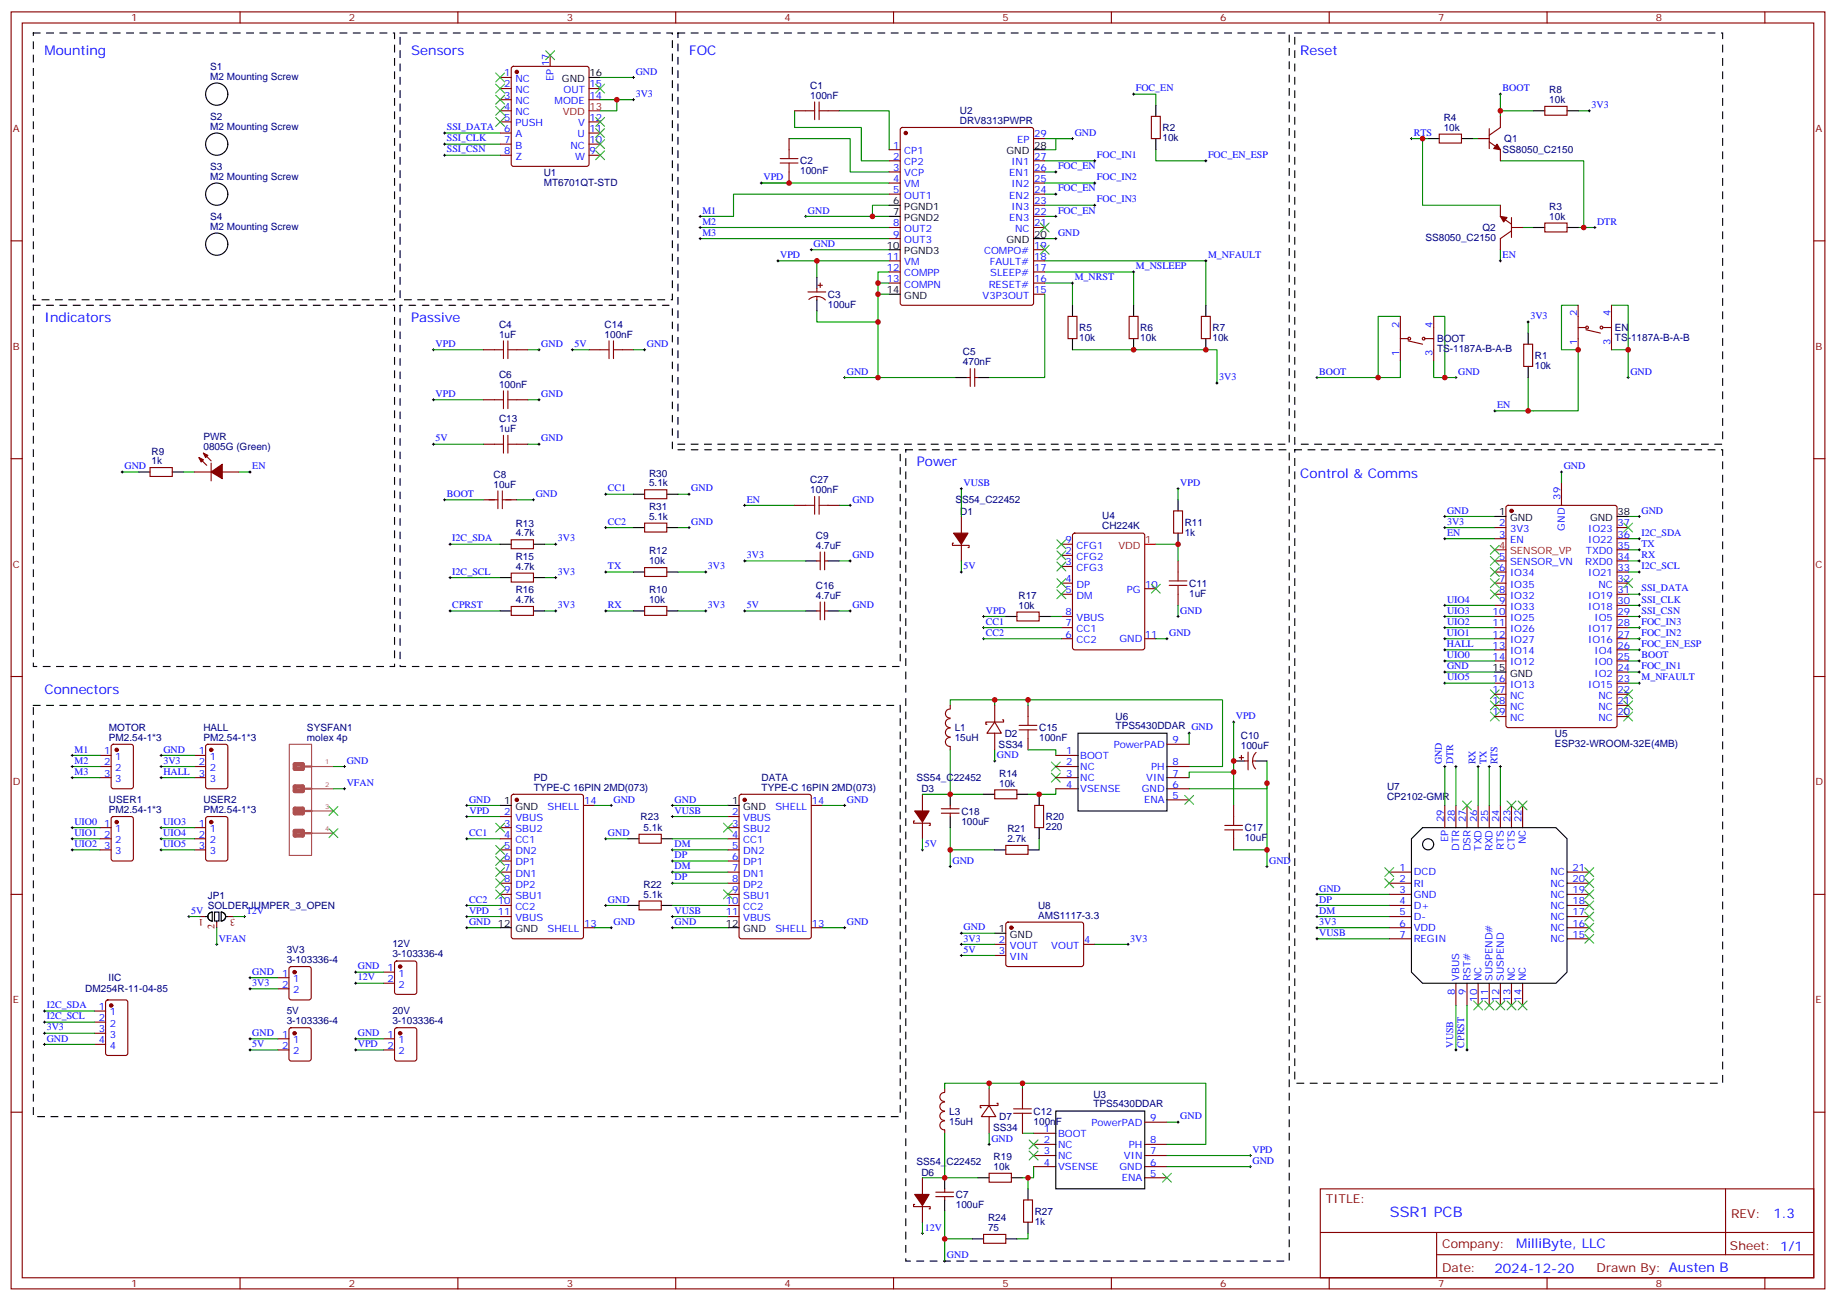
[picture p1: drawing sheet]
<svg xmlns="http://www.w3.org/2000/svg" width="583mm" height="413mm" viewBox="0 0 583 413" stroke-linecap="round" stroke-linejoin="round" font-family="sans-serif">
<defs><g id="words">
<text font-size="4.6" fill="#00f" x="441.2" y="386.4">SSR1 PCB</text>
<g font-size="4.2" fill="#00f">
<text x="14.1" y="17.5">Mounting</text>
<text x="130.5" y="17.5">Sensors</text>
<text x="218.7" y="17.5">FOC</text>
<text x="412.7" y="17.5">Reset</text>
<text x="14.1" y="102.2">Indicators</text>
<text x="130.5" y="102.2">Passive</text>
<text x="291" y="148.1">Power</text>
<text x="412.7" y="151.6">Control &amp; Comms</text>
<text x="14.1" y="220.4">Connectors</text>
<text x="562.9" y="386.6">1.3</text>
<text x="481.3" y="396.2">MilliByte, LLC</text>
<text x="474.4" y="404">2024-12-20</text>
</g>
<g font-size="3.9" fill="#800">
<text x="420.9" y="382">TITLE:</text>
<text x="549.5" y="386.6">REV:</text>
<text x="457.8" y="396.2">Company:</text>
<text x="549.1" y="396.8">Sheet: 1/1</text>
<text x="457.8" y="403.8">Date:</text>
<text x="506.8" y="403.9">Drawn By: Austen B</text>
</g>
<g font-size="3.2" fill="#800">
<text x="41.6" y="6.8">1</text>
<text x="110.8" y="6.8">2</text>
<text x="179.9" y="6.8">3</text>
<text x="249.1" y="6.8">4</text>
<text x="318.2" y="6.8">5</text>
<text x="387.3" y="6.8">6</text>
<text x="456.5" y="6.8">7</text>
<text x="525.6" y="6.8">8</text>
<text x="4.1" y="41.9">A</text>
<text x="576.3" y="41.9">A</text>
<text x="4.1" y="111">B</text>
<text x="576.3" y="111">B</text>
<text x="4.1" y="180.2">C</text>
<text x="576.3" y="180.2">C</text>
<text x="4.1" y="249.3">D</text>
<text x="576.3" y="249.3">D</text>
<text x="4.1" y="318.5">E</text>
<text x="576.3" y="318.5">E</text>
<text x="41.6" y="408.6">1</text>
<text x="110.8" y="408.6">2</text>
<text x="179.9" y="408.6">3</text>
<text x="249.1" y="408.6">4</text>
<text x="318.2" y="408.6">5</text>
<text x="387.3" y="408.6">6</text>
<text x="456.5" y="408.6">7</text>
<text x="525.6" y="408.6">8</text>
</g>
<g font-size="3.2" fill="#000080">
<text x="66.8" y="22.1">S1</text>
<text x="66.8" y="25.3">M2 Mounting Screw</text>
<text x="257.2" y="28.1">C1</text>
<text x="491.8" y="29.5">R8</text>
<text x="257.2" y="31.3">100nF</text>
<text x="491.8" y="32.7">10k</text>
<text x="66.8" y="41.2">M2 Mounting Screw</text>
<text x="66.8" y="38">S2</text>
<text x="304.7" y="39.4">DRV8313PWPR</text>
<text x="304.7" y="36.2">U2</text>
<text x="369" y="41.6">R2</text>
<text x="458.3" y="41.5">10k</text>
<text x="458.3" y="38.3">R4</text>
<text x="369" y="44.8">10k</text>
<text x="477.5" y="45.1">Q1</text>
<text x="66.8" y="53.9">S3</text>
<text x="254" y="52.2">C2</text>
<text x="477" y="48.7">SS8050_C2150</text>
<text x="66.8" y="57">M2 Mounting Screw</text>
<text x="172.6" y="58.9">MT6701QT-STD</text>
<text x="172.6" y="55.9">U1</text>
<text x="254" y="55.4">100nF</text>
<text x="66.8" y="69.7">S4</text>
<text x="491.8" y="69.7">10k</text>
<text x="491.8" y="66.5">R3</text>
<text x="66.8" y="72.9">M2 Mounting Screw</text>
<text x="452.5" y="76.6">SS8050_C2150</text>
<text x="470.5" y="73.4">Q2</text>
<text x="262.8" y="94.6">C3</text>
<text x="262.8" y="97.7">100uF</text>
<text x="158.4" y="107.1">1uF</text>
<text x="158.4" y="104.1">C4</text>
<text x="191.9" y="107.1">100nF</text>
<text x="191.9" y="104.1">C14</text>
<text x="342.5" y="105.1">R5</text>
<text x="361.9" y="105.1">R6</text>
<text x="384.9" y="105.1">R7</text>
<text x="512.6" y="105.1">EN</text>
<text x="305.7" y="112.8">C5</text>
<text x="342.5" y="108.3">10k</text>
<text x="361.9" y="108.3">10k</text>
<text x="384.9" y="108.3">10k</text>
<text x="456.2" y="111.8">TS-1187A-B-A-B</text>
<text x="456.2" y="108.6">BOOT</text>
<text x="487.2" y="113.9">R1</text>
<text x="512.6" y="108.3">TS-1187A-B-A-B</text>
<text x="158.4" y="119.9">C6</text>
<text x="305.7" y="116">470nF</text>
<text x="487.2" y="117.1">10k</text>
<text x="158.4" y="123">100nF</text>
<text x="158.4" y="137.1">1uF</text>
<text x="158.4" y="134.1">C13</text>
<text x="64.6" y="142.8">0805G (Green)</text>
<text x="64.6" y="139.7">PWR</text>
<text x="48.1" y="147.4">1k</text>
<text x="48.1" y="144.3">R9</text>
<text x="156.6" y="154.8">10uF</text>
<text x="156.6" y="151.7">C8</text>
<text x="206" y="154.4">5.1k</text>
<text x="206" y="151.3">R30</text>
<text x="257.2" y="153.4">C27</text>
<text x="206" y="161.9">R31</text>
<text x="257.2" y="156.5">100nF</text>
<text x="303.3" y="159.8">SS54_C22452</text>
<text x="163.7" y="167.2">R13</text>
<text x="206" y="165">5.1k</text>
<text x="304.8" y="163.3">D1</text>
<text x="349.8" y="164.9">U4</text>
<text x="376.1" y="166.8">R11</text>
<text x="163.7" y="170.3">4.7k</text>
<text x="259" y="171.1">C9</text>
<text x="349.8" y="168.1">CH224K</text>
<text x="376.1" y="170">1k</text>
<text x="163.7" y="177.8">R15</text>
<text x="206" y="179.1">10k</text>
<text x="206" y="176">R12</text>
<text x="259" y="174.2">4.7uF</text>
<text x="163.7" y="180.9">4.7k</text>
<text x="163.7" y="191.5">4.7k</text>
<text x="163.7" y="188.4">R16</text>
<text x="206" y="191.5">10k</text>
<text x="206" y="188.3">R10</text>
<text x="259" y="190">4.7uF</text>
<text x="259" y="187">C16</text>
<text x="323.3" y="190">R17</text>
<text x="377.5" y="189.4">1uF</text>
<text x="377.5" y="186.3">C11</text>
<text x="323.3" y="193.2">10k</text>
<text x="34.6" y="232.1">MOTOR</text>
<text x="64.6" y="232.1">HALL</text>
<text x="97.4" y="232.1">SYSFAN1</text>
<text x="303" y="232.1">L1</text>
<text x="318.9" y="233.9">D2</text>
<text x="329.8" y="232.1">C15</text>
<text x="354.1" y="231.5">TPS5430DDAR GND</text>
<text x="354.1" y="228.4">U6</text>
<text x="493.6" y="234">U5</text>
<text x="34.6" y="235.1">PM2.54-1*3</text>
<text x="64.6" y="235.1">PM2.54-1*3</text>
<text x="97.4" y="235.2">molex 4p</text>
<text x="303" y="235.3">15uH</text>
<text x="317" y="237.4">SS34</text>
<text x="329.8" y="235.3">100nF</text>
<text x="393.9" y="237.7">100uF</text>
<text x="393.9" y="234.6">C10</text>
<text x="493.6" y="237.1">ESP32-WROOM-32E(4MB)</text>
<text x="169.4" y="251">TYPE-C 16PIN 2MD(073)</text>
<text x="169.4" y="247.8">PD</text>
<text x="241.8" y="251">TYPE-C 16PIN 2MD(073)</text>
<text x="241.8" y="247.8">DATA</text>
<text x="290.9" y="248">SS54_C22452</text>
<text x="292.5" y="251.5">D3</text>
<text x="317.2" y="249.7">10k</text>
<text x="317.2" y="246.5">R14</text>
<text x="440.3" y="250.8">U7</text>
<text x="34.6" y="255">USER1</text>
<text x="64.6" y="255">USER2</text>
<text x="440.3" y="253.9">CP2102-GMR</text>
<text x="34.6" y="258.1">PM2.54-1*3</text>
<text x="64.6" y="258.1">PM2.54-1*3</text>
<text x="203.4" y="260.4">R23</text>
<text x="204.3" y="263.8">5.1k</text>
<text x="305.2" y="261.8">100uF</text>
<text x="305.2" y="258.6">C18</text>
<text x="332" y="263.5">220</text>
<text x="332" y="260.3">R20</text>
<text x="395.1" y="263.9">C17</text>
<text x="319.8" y="267.3">2.7k</text>
<text x="319.8" y="264.1">R21</text>
<text x="395.1" y="267">10uF</text>
<text x="204.3" y="281.8">R22</text>
<text x="66" y="285.3">JP1</text>
<text x="204.3" y="284.9">5.1k</text>
<text x="66" y="288.5">SOLDERJUMPER_3_OPEN</text>
<text x="329.5" y="291.6">AMS1117-3.3</text>
<text x="329.5" y="288.5">U8</text>
<text x="91" y="305.7">3-103336-4</text>
<text x="91" y="302.5">3V3</text>
<text x="124.5" y="303.9">3-103336-4</text>
<text x="124.5" y="300.7">12V</text>
<text x="34.5" y="311.5">IIC</text>
<text x="27.1" y="315">DM254R-11-04-85</text>
<text x="91" y="321.9">5V</text>
<text x="124.5" y="321.9">20V</text>
<text x="91" y="325.1">3-103336-4</text>
<text x="124.5" y="325.1">3-103336-4</text>
<text x="301.3" y="353.8">L3</text>
<text x="328.1" y="353.8">C12</text>
<text x="347.1" y="351.4">TPS5430DDAR</text>
<text x="347.1" y="348.4">U3</text>
<text x="301.3" y="357">15uH</text>
<text x="315.2" y="359.1">SS34</text>
<text x="317.2" y="355.6">D7</text>
<text x="328.1" y="357">100nF</text>
<text x="290.9" y="369.7">SS54_C22452</text>
<text x="315.4" y="371.4">10k</text>
<text x="315.4" y="368.2">R19</text>
<text x="292.5" y="373.2">D6</text>
<text x="303.4" y="383.5">100uF</text>
<text x="303.4" y="380.3">C7</text>
<text x="313.6" y="387.6">R24</text>
<text x="328.4" y="388.8">1k</text>
<text x="328.4" y="385.6">R27</text>
<text x="313.6" y="390.8">75</text>
</g>
<g font-size="3.2" fill="#00f">
<text x="174.3" y="21.1" transform="rotate(-90 174.3 21.1)">17</text>
<text x="201.8" y="23.7">GND</text>
<text x="160.1" y="24.2">1</text>
<text x="160.1" y="27.8">2</text>
<text x="163.6" y="26">NC</text>
<text x="163.6" y="29.5">NC</text>
<text x="175.7" y="25.7" transform="rotate(-90 175.7 25.7)">EP</text>
<text x="178.9" y="29.5">OUT</text>
<text x="187.1" y="27.8">15</text>
<text x="360.5" y="29">FOC_EN</text>
<text x="477" y="29">BOOT</text>
<text x="160.1" y="31.3">3</text>
<text x="160.1" y="34.8">4</text>
<text x="163.6" y="33.1">NC</text>
<text x="176" y="33.1">MODE</text>
<text x="187.1" y="31.3">14</text>
<text x="201.8" y="30.8">3V3</text>
<text x="505.2" y="34.3">3V3</text>
<text x="141.8" y="41.3">SSI_DATA</text>
<text x="160.1" y="38.3">5</text>
<text x="160.1" y="41.9">6</text>
<text x="163.6" y="36.6">NC</text>
<text x="163.6" y="40.1">PUSH</text>
<text x="183.5" y="40.1">V</text>
<text x="187.1" y="41.9">11</text>
<text x="187.1" y="38.3">12</text>
<text x="141.8" y="44.9">SSI_CLK</text>
<text x="160.1" y="45.4">7</text>
<text x="163.6" y="43.6">A</text>
<text x="163.6" y="47.2">B</text>
<text x="181.1" y="47.2">NC</text>
<text x="183.3" y="43.6">U</text>
<text x="187.1" y="45.4">10</text>
<text x="283.6" y="47.2">1</text>
<text x="322.9" y="45.4">EP</text>
<text x="328.3" y="43.6">29</text>
<text x="341.1" y="43.1">GND</text>
<text x="448.7" y="43.1">RTS</text>
<text x="141.8" y="48.4">SSI_CSN</text>
<text x="160.1" y="48.9">8</text>
<text x="163.6" y="50.7">Z</text>
<text x="182.5" y="50.7">W</text>
<text x="187.1" y="48.9">9</text>
<text x="283.6" y="50.7">2</text>
<text x="287.1" y="48.9">CP1</text>
<text x="287.1" y="52.5">CP2</text>
<text x="321.1" y="52.5">IN1</text>
<text x="328.3" y="50.7">27</text>
<text x="335.8" y="53.7">FOC_EN</text>
<text x="348.2" y="50.2">FOC_IN1</text>
<text x="383.5" y="50.2">FOC_EN_ESP</text>
<text x="242.4" y="57.2">VPD</text>
<text x="283.6" y="54.2">3</text>
<text x="283.6" y="57.7">4</text>
<text x="287.1" y="56">VCP</text>
<text x="287.1" y="59.5">VM</text>
<text x="320.4" y="56">EN1</text>
<text x="321.1" y="59.5">IN2</text>
<text x="328.3" y="57.7">25</text>
<text x="328.3" y="54.2">26</text>
<text x="348.2" y="57.2">FOC_IN2</text>
<text x="283.6" y="61.3">5</text>
<text x="287.1" y="63">OUT1</text>
<text x="320.4" y="63">EN2</text>
<text x="328.3" y="64.8">23</text>
<text x="328.3" y="61.3">24</text>
<text x="335.8" y="60.7">FOC_EN</text>
<text x="348.2" y="64.3">FOC_IN3</text>
<text x="223" y="67.8">M1</text>
<text x="223" y="71.3">M2</text>
<text x="256.5" y="67.8">GND</text>
<text x="283.6" y="71.9">8</text>
<text x="320.4" y="70.1">EN3</text>
<text x="321.1" y="66.6">IN3</text>
<text x="328.3" y="71.9">21</text>
<text x="328.3" y="68.3">22</text>
<text x="335.8" y="67.8">FOC_EN</text>
<text x="506.9" y="71.3">DTR</text>
<text x="223" y="74.9">M3</text>
<text x="283.6" y="75.4">9</text>
<text x="287.1" y="73.6">OUT2</text>
<text x="287.1" y="77.2">OUT3</text>
<text x="322.2" y="73.6">NC</text>
<text x="335.8" y="74.9">GND</text>
<text x="247.6" y="81.9">VPD</text>
<text x="258.2" y="78.4">GND</text>
<text x="281.5" y="82.4">11</text>
<text x="312.4" y="80.7">COMPO#</text>
<text x="328.3" y="82.4">18</text>
<text x="328.3" y="78.9">19</text>
<text x="383.5" y="81.9">M_NFAULT</text>
<text x="477" y="81.9">EN</text>
<text x="281.5" y="86">12</text>
<text x="281.5" y="89.5">13</text>
<text x="287.1" y="84.2">VM</text>
<text x="287.1" y="87.7">COMPP</text>
<text x="314.1" y="84.2">FAULT#</text>
<text x="314.3" y="87.7">SLEEP#</text>
<text x="328.3" y="89.5">16</text>
<text x="328.3" y="86">17</text>
<text x="341.1" y="89">M_NRST</text>
<text x="360.5" y="85.4">M_NSLEEP</text>
<text x="287.1" y="91.3">COMPN</text>
<text x="311.9" y="94.8">V3P3OUT</text>
<text x="313.8" y="91.3">RESET#</text>
<text x="328.3" y="93">15</text>
<text x="485.8" y="101.3">3V3</text>
<text x="500.6" y="100.4" transform="rotate(-90 500.6 100.4)">2</text>
<text x="511.2" y="100.4" transform="rotate(-90 511.2 100.4)">4</text>
<text x="444.1" y="104" transform="rotate(-90 444.1 104)">2</text>
<text x="454.7" y="104" transform="rotate(-90 454.7 104)">4</text>
<text x="138.3" y="110.1">VPD</text>
<text x="171.8" y="110.1">GND</text>
<text x="182.4" y="110.1">5V</text>
<text x="205.3" y="110.1">GND</text>
<text x="444.1" y="113" transform="rotate(-90 444.1 113)">1</text>
<text x="454.7" y="113" transform="rotate(-90 454.7 113)">3</text>
<text x="500.6" y="109.5" transform="rotate(-90 500.6 109.5)">1</text>
<text x="511.2" y="109.5" transform="rotate(-90 511.2 109.5)">3</text>
<text x="268.8" y="119">GND</text>
<text x="418.7" y="119">BOOT</text>
<text x="462.8" y="119">GND</text>
<text x="517.5" y="119">GND</text>
<text x="387" y="120.7">3V3</text>
<text x="138.3" y="126">VPD</text>
<text x="171.8" y="126">GND</text>
<text x="475.2" y="129.5">EN</text>
<text x="138.3" y="140.1">5V</text>
<text x="171.8" y="140.1">GND</text>
<text x="39.5" y="148.9">GND</text>
<text x="80.1" y="148.9">EN</text>
<text x="496.4" y="148.9">GND</text>
<text x="193" y="156">CC1</text>
<text x="219.4" y="156">GND</text>
<text x="305.9" y="154.2">VUSB</text>
<text x="374.6" y="154.2">VPD</text>
<text x="141.8" y="157.8">BOOT</text>
<text x="170" y="157.8">GND</text>
<text x="237.1" y="159.5">EN</text>
<text x="270.6" y="159.5">GND</text>
<text x="495.3" y="158.6" transform="rotate(-90 495.3 158.6)">39</text>
<text x="193" y="166.6">CC2</text>
<text x="219.4" y="166.6">GND</text>
<text x="459.3" y="163.1">GND</text>
<text x="459.3" y="166.6">3V3</text>
<text x="475.8" y="167.1">2</text>
<text x="513.5" y="167.1">37</text>
<text x="521.1" y="163.1">GND</text>
<text x="143.6" y="171.9">I2C_SDA</text>
<text x="177.1" y="171.9">3V3</text>
<text x="338.2" y="172.4">9</text>
<text x="459.3" y="170.1">EN</text>
<text x="475.8" y="170.6">3</text>
<text x="479.3" y="168.9">3V3</text>
<text x="479.3" y="172.4">EN</text>
<text x="496.7" y="168.4" transform="rotate(-90 496.7 168.4)">GND</text>
<text x="504.1" y="172.4">IO22</text>
<text x="504.1" y="168.9">IO23</text>
<text x="513.5" y="170.6">36</text>
<text x="521.1" y="173.6">TX</text>
<text x="521.1" y="170.1">I2C_SDA</text>
<text x="237.1" y="177.2">3V3</text>
<text x="270.6" y="177.2">GND</text>
<text x="338.2" y="175.9">2</text>
<text x="338.2" y="179.5">3</text>
<text x="341.7" y="177.7">CFG2</text>
<text x="341.7" y="174.2">CFG1</text>
<text x="475.8" y="177.7">5</text>
<text x="479.3" y="179.5">SENSOR_VN</text>
<text x="503.1" y="179.5">RXD0</text>
<text x="503.4" y="175.9">TXD0</text>
<text x="513.5" y="177.7">34</text>
<text x="513.5" y="174.2">35</text>
<text x="521.1" y="177.2">RX</text>
<text x="143.6" y="182.5">I2C_SCL</text>
<text x="177.1" y="182.5">3V3</text>
<text x="193" y="180.7">TX</text>
<text x="224.7" y="180.7">3V3</text>
<text x="305.9" y="180.7">5V</text>
<text x="338.2" y="184.7">4</text>
<text x="341.7" y="181.2">CFG3</text>
<text x="475.8" y="181.2">6</text>
<text x="475.8" y="184.7">7</text>
<text x="479.3" y="183">IO34</text>
<text x="504.1" y="183">IO21</text>
<text x="513.5" y="184.7">32</text>
<text x="513.5" y="181.2">33</text>
<text x="521.1" y="180.7">I2C_SCL</text>
<text x="338.2" y="188.3">5</text>
<text x="341.7" y="186.5">DP</text>
<text x="341.7" y="190">DM</text>
<text x="357.7" y="188.3">PG</text>
<text x="363.5" y="186.5">10</text>
<text x="459.3" y="191.3">UIO4</text>
<text x="475.8" y="188.3">8</text>
<text x="475.8" y="191.8">9</text>
<text x="479.3" y="186.5">IO35</text>
<text x="479.3" y="190">IO32</text>
<text x="504.1" y="190">IO19</text>
<text x="507.4" y="186.5">NC</text>
<text x="513.5" y="191.8">30</text>
<text x="513.5" y="188.3">31</text>
<text x="521.1" y="191.3">SSI_CLK</text>
<text x="521.1" y="187.7">SSI_DATA</text>
<text x="143.6" y="193">CPRST</text>
<text x="177.1" y="193">3V3</text>
<text x="193" y="193">RX</text>
<text x="224.7" y="193">3V3</text>
<text x="237.1" y="193">5V</text>
<text x="270.6" y="193">GND</text>
<text x="312.9" y="194.8">VPD</text>
<text x="338.2" y="195.3">8</text>
<text x="341.7" y="197.1">VBUS</text>
<text x="374.6" y="194.8">GND</text>
<text x="459.3" y="194.8">UIO3</text>
<text x="473.8" y="195.3">10</text>
<text x="479.3" y="193.6">IO33</text>
<text x="479.3" y="197.1">IO25</text>
<text x="504.1" y="193.6">IO18</text>
<text x="506.1" y="197.1">IO5</text>
<text x="513.5" y="195.3">29</text>
<text x="521.1" y="194.8">SSI_CSN</text>
<text x="312.9" y="198.3">CC1</text>
<text x="312.9" y="201.9">CC2</text>
<text x="338.2" y="202.4">6</text>
<text x="338.2" y="198.9">7</text>
<text x="341.7" y="200.6">CC1</text>
<text x="355.4" y="203.8">GND</text>
<text x="363.4" y="202.4">11</text>
<text x="371.1" y="201.9">GND</text>
<text x="459.3" y="201.8">UIO1</text>
<text x="459.3" y="198.3">UIO2</text>
<text x="473.8" y="198.9">11</text>
<text x="473.8" y="202.4">12</text>
<text x="479.3" y="200.6">IO26</text>
<text x="504.1" y="200.6">IO17</text>
<text x="513.5" y="202.4">27</text>
<text x="513.5" y="198.9">28</text>
<text x="521.1" y="198.3">FOC_IN3</text>
<text x="521.1" y="201.9">FOC_IN2</text>
<text x="341.7" y="204.2">CC2</text>
<text x="459.3" y="208.9">UIO0</text>
<text x="459.3" y="205.4">HALL</text>
<text x="473.8" y="205.9">13</text>
<text x="473.8" y="209.4">14</text>
<text x="479.3" y="204.2">IO27</text>
<text x="479.3" y="207.7">IO14</text>
<text x="504.1" y="204.2">IO16</text>
<text x="506.1" y="207.7">IO4</text>
<text x="513.5" y="209.4">25</text>
<text x="513.5" y="205.9">26</text>
<text x="521.1" y="208.9">BOOT</text>
<text x="521.1" y="205.4">FOC_EN_ESP</text>
<text x="459.3" y="212.4">GND</text>
<text x="459.3" y="216">UIO5</text>
<text x="479.3" y="211.2">IO12</text>
<text x="506.1" y="214.7">IO2</text>
<text x="506.1" y="211.2">IO0</text>
<text x="513.5" y="213">24</text>
<text x="521.1" y="216">M_NFAULT</text>
<text x="521.1" y="212.4">FOC_IN1</text>
<text x="473.8" y="216.5">16</text>
<text x="473.8" y="220">17</text>
<text x="479.3" y="218.3">IO13</text>
<text x="479.3" y="221.8">NC</text>
<text x="504.1" y="218.3">IO15</text>
<text x="507.4" y="221.8">NC</text>
<text x="513.5" y="220">22</text>
<text x="513.5" y="216.5">23</text>
<text x="473.8" y="223.6">18</text>
<text x="473.8" y="227.1">19</text>
<text x="479.3" y="225.3">NC</text>
<text x="507.4" y="225.3">NC</text>
<text x="513.5" y="227.1">20</text>
<text x="513.5" y="223.6">21</text>
<text x="392.3" y="228.3">VPD</text>
<text x="479.3" y="228.8">NC</text>
<text x="507.4" y="228.8">NC</text>
<text x="23.6" y="238.9">M1</text>
<text x="33.1" y="239.4">1</text>
<text x="51.9" y="238.9">GND</text>
<text x="63.1" y="239.4">1</text>
<text x="338.4" y="239.4">1</text>
<text x="353.5" y="237.3">PowerPAD</text>
<text x="372.2" y="235.9">9</text>
<text x="23.6" y="242.4">M2</text>
<text x="23.6" y="246">M3</text>
<text x="33.1" y="243">2</text>
<text x="36.6" y="241.2">1</text>
<text x="36.6" y="244.7">2</text>
<text x="51.9" y="242.4">3V3</text>
<text x="51.9" y="246">HALL</text>
<text x="63.1" y="243">2</text>
<text x="66.6" y="241.2">1</text>
<text x="66.6" y="244.7">2</text>
<text x="110.1" y="242.4">GND</text>
<text x="316.4" y="240.7">GND</text>
<text x="338.4" y="243">2</text>
<text x="342.9" y="240.8">BOOT</text>
<text x="342.9" y="244.4">NC</text>
<text x="365.4" y="244.4">PH</text>
<text x="372.2" y="243">8</text>
<text x="457.7" y="242.6" transform="rotate(-90 457.7 242.6)">GND</text>
<text x="461.3" y="242.6" transform="rotate(-90 461.3 242.6)">DTR</text>
<text x="468.3" y="242.6" transform="rotate(-90 468.3 242.6)">RX</text>
<text x="471.8" y="242.6" transform="rotate(-90 471.8 242.6)">TX</text>
<text x="475.4" y="242.6" transform="rotate(-90 475.4 242.6)">RTS</text>
<text x="33.1" y="246.5">3</text>
<text x="36.6" y="248.2">3</text>
<text x="63.1" y="246.5">3</text>
<text x="66.6" y="248.2">3</text>
<text x="110.1" y="249.5">VFAN</text>
<text x="338.4" y="246.5">3</text>
<text x="338.4" y="250">4</text>
<text x="342.9" y="247.9">NC</text>
<text x="342.9" y="251.4">VSENSE</text>
<text x="362.4" y="251.4">GND</text>
<text x="363.8" y="247.9">VIN</text>
<text x="372.2" y="250">6</text>
<text x="372.2" y="246.5">7</text>
<text x="148.9" y="254.8">GND</text>
<text x="173.8" y="257.1">SHELL</text>
<text x="185.4" y="255.3">14</text>
<text x="194.7" y="254.8">GND</text>
<text x="214.1" y="254.8">GND</text>
<text x="246.1" y="257.1">SHELL</text>
<text x="257.7" y="255.3">14</text>
<text x="268.8" y="254.8">GND</text>
<text x="363.2" y="255">ENA</text>
<text x="372.2" y="253.5">5</text>
<text x="23.6" y="261.8">UIO0</text>
<text x="33.1" y="262.4">1</text>
<text x="51.8" y="261.8">UIO3</text>
<text x="63.1" y="262.4">1</text>
<text x="149" y="258.3">VPD</text>
<text x="160.1" y="258.8">2</text>
<text x="160.1" y="262.4">3</text>
<text x="163.6" y="260.6">VBUS</text>
<text x="214.1" y="258.3">VUSB</text>
<text x="232.4" y="258.8">2</text>
<text x="232.4" y="262.4">3</text>
<text x="235.9" y="260.6">VBUS</text>
<text x="458.3" y="260.9" transform="rotate(-90 458.3 260.9)">29</text>
<text x="461.8" y="260.9" transform="rotate(-90 461.8 260.9)">28</text>
<text x="465.3" y="260.9" transform="rotate(-90 465.3 260.9)">27</text>
<text x="468.8" y="260.9" transform="rotate(-90 468.8 260.9)">26</text>
<text x="472.4" y="260.9" transform="rotate(-90 472.4 260.9)">25</text>
<text x="475.9" y="260.9" transform="rotate(-90 475.9 260.9)">24</text>
<text x="479.4" y="260.9" transform="rotate(-90 479.4 260.9)">23</text>
<text x="483" y="260.9" transform="rotate(-90 483 260.9)">22</text>
<text x="23.6" y="268.9">UIO2</text>
<text x="23.6" y="265.3">UIO1</text>
<text x="33.1" y="265.9">2</text>
<text x="33.1" y="269.4">3</text>
<text x="36.6" y="264.1">1</text>
<text x="36.6" y="267.7">2</text>
<text x="51.8" y="265.3">UIO4</text>
<text x="51.8" y="268.9">UIO5</text>
<text x="63.1" y="265.9">2</text>
<text x="63.1" y="269.4">3</text>
<text x="66.6" y="264.1">1</text>
<text x="66.6" y="267.7">2</text>
<text x="148.9" y="265.4">CC1</text>
<text x="160.1" y="265.9">4</text>
<text x="160.1" y="269.4">5</text>
<text x="163.6" y="264.1">SBU2</text>
<text x="163.6" y="267.7">CC1</text>
<text x="193" y="265.4">GND</text>
<text x="214.1" y="268.9">DM</text>
<text x="232.4" y="265.9">4</text>
<text x="232.4" y="269.4">5</text>
<text x="235.9" y="264.1">SBU2</text>
<text x="235.9" y="267.7">CC1</text>
<text x="293.5" y="268.9">5V</text>
<text x="459.7" y="267.3" transform="rotate(-90 459.7 267.3)">EP</text>
<text x="470.3" y="270" transform="rotate(-90 470.3 270)">TXD</text>
<text x="477.3" y="269.8" transform="rotate(-90 477.3 269.8)">RTS</text>
<text x="480.8" y="269.8" transform="rotate(-90 480.8 269.8)">CTS</text>
<text x="484.4" y="268" transform="rotate(-90 484.4 268)">NC</text>
<text x="36.6" y="271.2">3</text>
<text x="66.6" y="271.2">3</text>
<text x="160.1" y="272.9">6</text>
<text x="163.6" y="271.2">DN2</text>
<text x="163.6" y="274.7">DP1</text>
<text x="214.1" y="272.4">DP</text>
<text x="214.1" y="275.9">DM</text>
<text x="232.4" y="272.9">6</text>
<text x="235.9" y="271.2">DN2</text>
<text x="235.9" y="274.7">DP1</text>
<text x="302.3" y="274.2">GND</text>
<text x="402.9" y="274.2">GND</text>
<text x="463.2" y="270" transform="rotate(-90 463.2 270)">DTR</text>
<text x="466.7" y="270.2" transform="rotate(-90 466.7 270.2)">DSR</text>
<text x="473.8" y="270.2" transform="rotate(-90 473.8 270.2)">RXD</text>
<text x="160.1" y="276.5">7</text>
<text x="160.1" y="280">8</text>
<text x="163.6" y="278.2">DN1</text>
<text x="163.6" y="281.8">DP2</text>
<text x="214.1" y="279.5">DP</text>
<text x="232.4" y="276.5">7</text>
<text x="232.4" y="280">8</text>
<text x="235.9" y="278.2">DN1</text>
<text x="235.9" y="281.8">DP2</text>
<text x="444.2" y="276.5">1</text>
<text x="444.2" y="280">2</text>
<text x="448.7" y="277.9">DCD</text>
<text x="448.7" y="281.4">RI</text>
<text x="492.1" y="281.4">NC</text>
<text x="492.1" y="277.9">NC</text>
<text x="499.2" y="280">20</text>
<text x="499.2" y="276.5">21</text>
<text x="148.9" y="286.5">CC2</text>
<text x="158.1" y="287.1">10</text>
<text x="160.1" y="283.5">9</text>
<text x="163.6" y="285.3">SBU1</text>
<text x="193" y="286.5">GND</text>
<text x="230.4" y="287.1">10</text>
<text x="232.4" y="283.5">9</text>
<text x="235.9" y="285.3">SBU1</text>
<text x="418.7" y="283">GND</text>
<text x="418.7" y="286.5">DP</text>
<text x="444.2" y="283.5">3</text>
<text x="444.2" y="287.1">4</text>
<text x="448.7" y="284.9">GND</text>
<text x="492.1" y="284.9">NC</text>
<text x="499.2" y="287.1">18</text>
<text x="499.2" y="283.5">19</text>
<text x="60.7" y="290.1">5V</text>
<text x="78.3" y="290.1">12V</text>
<text x="148.9" y="293.6">GND</text>
<text x="148.9" y="290.1">VPD</text>
<text x="158.1" y="290.6">11</text>
<text x="163.6" y="288.8">CC2</text>
<text x="163.6" y="292.3">VBUS</text>
<text x="194.7" y="293.6">GND</text>
<text x="214.1" y="293.6">GND</text>
<text x="214.1" y="290.1">VUSB</text>
<text x="230.4" y="290.6">11</text>
<text x="235.9" y="288.8">CC2</text>
<text x="235.9" y="292.3">VBUS</text>
<text x="268.8" y="293.6">GND</text>
<text x="418.7" y="290.1">DM</text>
<text x="418.7" y="293.6">3V3</text>
<text x="444.2" y="290.6">5</text>
<text x="448.7" y="288.5">D+</text>
<text x="448.7" y="292">D-</text>
<text x="492.1" y="292">NC</text>
<text x="492.1" y="288.5">NC</text>
<text x="499.2" y="290.6">17</text>
<text x="69.5" y="298.9">VFAN</text>
<text x="173.8" y="295.9">SHELL</text>
<text x="185.4" y="294.1">13</text>
<text x="246.1" y="295.9">SHELL</text>
<text x="257.7" y="294.1">13</text>
<text x="305.9" y="298.9">3V3</text>
<text x="305.9" y="295.3">GND</text>
<text x="317.1" y="299.4">2</text>
<text x="344.1" y="299.4">4</text>
<text x="358.8" y="298.9">3V3</text>
<text x="418.7" y="297.1">VUSB</text>
<text x="444.2" y="294.1">6</text>
<text x="444.2" y="297.6">7</text>
<text x="448.7" y="295.5">VDD</text>
<text x="448.7" y="299">REGIN</text>
<text x="492.1" y="299">NC</text>
<text x="492.1" y="295.5">NC</text>
<text x="499.2" y="297.6">15</text>
<text x="499.2" y="294.1">16</text>
<text x="305.9" y="302.4">5V</text>
<text x="317.1" y="302.9">3</text>
<text x="320.6" y="301.2">VOUT</text>
<text x="320.6" y="304.7">VIN</text>
<text x="333.7" y="301.2">VOUT</text>
<text x="80.1" y="309.5">GND</text>
<text x="89.5" y="310">1</text>
<text x="93" y="311.7">1</text>
<text x="113.6" y="311.2">12V</text>
<text x="113.6" y="307.7">GND</text>
<text x="123" y="308.2">1</text>
<text x="123" y="311.7">2</text>
<text x="126.5" y="310">1</text>
<text x="463.2" y="311.4" transform="rotate(-90 463.2 311.4)">VBUS</text>
<text x="466.7" y="311.4" transform="rotate(-90 466.7 311.4)">RST#</text>
<text x="470.3" y="311.4" transform="rotate(-90 470.3 311.4)">NC</text>
<text x="473.8" y="311.4" transform="rotate(-90 473.8 311.4)">SUSPEND#</text>
<text x="477.3" y="311.4" transform="rotate(-90 477.3 311.4)">SUSPEND</text>
<text x="480.8" y="311.4" transform="rotate(-90 480.8 311.4)">NC</text>
<text x="484.4" y="311.4" transform="rotate(-90 484.4 311.4)">NC</text>
<text x="80.1" y="313">3V3</text>
<text x="89.5" y="313.5">2</text>
<text x="93" y="315.3">2</text>
<text x="126.5" y="313.5">2</text>
<text x="461.8" y="315.9" transform="rotate(-90 461.8 315.9)">8</text>
<text x="465.3" y="315.9" transform="rotate(-90 465.3 315.9)">9</text>
<text x="468.8" y="317.9" transform="rotate(-90 468.8 317.9)">10</text>
<text x="472.4" y="317.9" transform="rotate(-90 472.4 317.9)">11</text>
<text x="475.9" y="317.9" transform="rotate(-90 475.9 317.9)">12</text>
<text x="479.4" y="317.9" transform="rotate(-90 479.4 317.9)">13</text>
<text x="483" y="317.9" transform="rotate(-90 483 317.9)">14</text>
<text x="14.8" y="323.6">I2C_SCL</text>
<text x="14.8" y="320">I2C_SDA</text>
<text x="31.3" y="320.6">1</text>
<text x="34.8" y="322.3">1</text>
<text x="14.8" y="327.1">3V3</text>
<text x="31.3" y="324.1">2</text>
<text x="31.3" y="327.6">3</text>
<text x="34.8" y="325.9">2</text>
<text x="34.8" y="329.4">3</text>
<text x="80.1" y="328.9">GND</text>
<text x="89.5" y="329.4">1</text>
<text x="113.6" y="328.9">GND</text>
<text x="123" y="329.4">1</text>
<text x="14.8" y="330.6">GND</text>
<text x="31.3" y="331.2">4</text>
<text x="34.8" y="332.9">4</text>
<text x="80.1" y="332.4">5V</text>
<text x="89.5" y="332.9">2</text>
<text x="93" y="331.2">1</text>
<text x="93" y="334.7">2</text>
<text x="113.6" y="332.4">VPD</text>
<text x="123" y="332.9">2</text>
<text x="126.5" y="331.2">1</text>
<text x="126.5" y="334.7">2</text>
<text x="461.3" y="332.6" transform="rotate(-90 461.3 332.6)">VUSB</text>
<text x="464.8" y="332.6" transform="rotate(-90 464.8 332.6)">CPRST</text>
<text x="331.4" y="359.4">1</text>
<text x="346.4" y="357.3">PowerPAD</text>
<text x="365.1" y="355.8">9</text>
<text x="374.6" y="355.3">GND</text>
<text x="314.7" y="362.4">GND</text>
<text x="331.4" y="362.9">2</text>
<text x="335.8" y="360.8">BOOT</text>
<text x="335.8" y="364.3">NC</text>
<text x="358.4" y="364.3">PH</text>
<text x="365.1" y="362.9">8</text>
<text x="397.6" y="365.9">VPD</text>
<text x="331.4" y="366.4">3</text>
<text x="331.4" y="370">4</text>
<text x="335.8" y="367.8">NC</text>
<text x="335.8" y="371.4">VSENSE</text>
<text x="355.4" y="371.4">GND</text>
<text x="356.8" y="367.8">VIN</text>
<text x="365.1" y="370">6</text>
<text x="365.1" y="366.4">7</text>
<text x="397.6" y="369.4">GND</text>
<text x="356.1" y="374.9">ENA</text>
<text x="365.1" y="373.5">5</text>
<text x="293.5" y="390.6">12V</text>
<text x="300.6" y="399.4">GND</text>
</g>
<g font-size="3.2">
<text x="178.4" y="26">GND</text>
<text x="187.1" y="24.2">16</text>
<text x="328.3" y="47.2">28</text>
<text x="319.5" y="48.9">GND</text>
<text x="283.6" y="64.8">6</text>
<text x="283.6" y="68.3">7</text>
<text x="287.1" y="66.6">PGND1</text>
<text x="287.1" y="70.1">PGND2</text>
<text x="319.5" y="77.2">GND</text>
<text x="328.3" y="75.4">20</text>
<text x="281.5" y="78.9">10</text>
<text x="287.1" y="80.7">PGND3</text>
<text x="281.5" y="93">14</text>
<text x="287.1" y="94.8">GND</text>
<text x="475.8" y="163.6">1</text>
<text x="479.3" y="165.3">GND</text>
<text x="504.7" y="165.3">GND</text>
<text x="513.5" y="163.6">38</text>
<text x="473.8" y="213">15</text>
<text x="479.3" y="214.7">GND</text>
<text x="160.1" y="255.3">1</text>
<text x="163.6" y="257.1">GND</text>
<text x="232.4" y="255.3">1</text>
<text x="235.9" y="257.1">GND</text>
<text x="158.1" y="294.1">12</text>
<text x="163.6" y="295.9">GND</text>
<text x="230.4" y="294.1">12</text>
<text x="235.9" y="295.9">GND</text>
<text x="317.1" y="295.9">1</text>
<text x="320.6" y="297.6">GND</text>
</g>
<g font-size="3.2" fill="#f00">
<text x="187.1" y="34.8">13</text>
<text x="178.6" y="36.6">VDD</text>
<text x="363.5" y="172.4">1</text>
<text x="355" y="174.2">VDD</text>
<text x="475.8" y="174.2">4</text>
<text x="479.3" y="175.9">SENSOR_VP</text>
</g>
<g font-size="3.2" fill="#840000">
<text x="64.6" y="291.6" transform="rotate(-180 64.6 291.6)">1</text>
<text x="74.6" y="291.6" transform="rotate(-180 74.6 291.6)">3</text>
<text x="68.1" y="295" transform="rotate(-90 68.1 295)">2</text>
</g>
<g font-size="2.1" fill="#a54b4b">
<text x="103.2" y="242.6">1</text>
<text x="103.2" y="249.7">2</text>
<text x="103.2" y="256.7">3</text>
<text x="103.2" y="263.8">4</text>
</g>
</g></defs>
<g fill="none" stroke="#870000" stroke-width=".35">
<path d="M3.5 3.8h575.8v405.3h-575.8zM7.1 7.3h568.6v398.3h-568.6zM76.2 3.8v3.5M145.3 3.8v3.5M174.6 17.5v3.6M214.5 3.8v3.5M283.6 3.8v3.5M352.8 3.8v3.5M421.9 3.8v3.5M491.1 3.8v3.5M560.2 3.8v3.5M158.7 24.6h3.6"/>
<path d="M158.7 28.1h3.6M158.7 31.6h3.6M158.7 35.2h3.6M158.7 38.7h3.6M162.5 21.3l.5-.2h23.3l.5 .2 .2 .5v30.3l-.3 .5-.4 .2h-23.3l-.5-.2-.2-.5v-30.3zM187 28.1h3.5M187 31.6h3.5M187 38.7h3.5M252.2 35.2h3.6M262.8 35.2h3.5M365.5 36.9h2.8v7.1h-2.8zM476.2 36.9v3.6l-3.5 2.4"/>
<path d="M490.4 33.8h7v2.8h-7zM158.7 42.2h3.6M158.7 45.8h3.6M158.7 49.3h3.6M187 42.2h3.5M187 45.8h3.5M187 49.3h3.5M250.5 44v3.5M250.5 54.6v3.5M282.2 47.5h3.6M282.2 51h3.6M282.2 54.6h3.6"/>
<path d="M282.2 58.1h3.6M286 40.7l.5-.2h40.9l.5 .2 .2 .5v55l-.3 .5-.4 .2h-40.9l-.5-.2-.2-.5v-55zM328.1 44h3.5M328.1 51h3.5M328.1 54.6h3.5M328.1 58.1h3.5M456.8 42.6h7.1v2.8h-7.1zM469.2 44h3.5M472.7 40.8v6.4M472.7 45l3.5 2.5v3.5M3.5 76.4h3.6M282.2 72.2h3.6"/>
<path d="M282.2 61.6h3.6M282.2 75.7h3.6M328.1 72.2h3.5M328.1 61.6h3.5M328.1 79.3h3.5M328.1 68.7h3.5M328.1 65.2h3.5M476.2 65.2v3.5l3.6 2.5M479.8 73.3l-3.6 2.4v3.6M479.8 69v6.4M479.8 72.2h3.5M490.4 70.8h7v2.8h-7z"/>
<path d="M575.7 76.4h3.6M256.5 92.7h5.6M256.8 95.1a3.8 3.8 0 0 1 5.2 .1M259.3 91.6v1.1M259.3 94.1v1M259.6 90.6h1.5M260.3 89.9v1.4M282.2 82.8h3.6M282.2 86.3h3.6M282.2 89.9h3.6M328.1 82.8h3.5M328.1 86.3h3.5"/>
<path d="M328.1 89.9h3.5M328.1 93.4h3.5M500.9 96.9v14.1M511.5 96.9v14.1M153.5 111h3.5M164 111h3.6M187 111h3.5M197.6 111h3.5M306.9 119.8h1.1M308 117v5.7M309.4 117v5.7M309.4 119.8h1"/>
<path d="M339 100.4h2.8v7.1h-2.8zM358.4 100.4h2.8v7.1h-2.8zM381.4 100.4h2.8v7.1h-2.8zM444.5 100.4v14.1M444.5 107.5h2.5M447 108.2l4.6 1.1M452.6 107.5h2.5M455.1 100.4v14.1M483.7 109.3h2.8v7h-2.8zM500.9 104h2.5M503.4 104.7l4.6 1M509.1 104h2.4"/>
<path d="M153.5 126.9h3.5M164 126.9h3.6M3.5 145.6h3.6M47.6 148.4h7.1v2.8h-7.1zM61.7 149.8h5.3M63.1 145.2l2.5 2.5M64.6 143.8l2.4 2.5M67 147v5.6M70.6 149.8h5.2M153.5 158.6h3.5M153.5 141h3.5M160.5 158.6h3.5"/>
<path d="M164 141h3.6M204.6 155.5h7.1v2.8h-7.1zM495.7 153.4v7M575.7 145.6h3.6M162.3 171.3h7v2.9h-7zM204.6 166.1h7.1v2.8h-7.1zM252.2 160.4h3.6M259.3 178h1M260.3 175.2v5.7M261.8 178h1M261.8 175.2v5.7M262.8 160.4h3.5"/>
<path d="M302.7 172.4h-.4v.7h5.3v.7h-.3M305.2 163.9v5.3M305.2 172.8v5.2M336.9 176.3h3.5M336.9 179.8h3.5M336.9 172.8h3.5M340.7 169.4l.4-.2h21.6l.6 .5 .1 35.9-.5 .6-21.8 .1-.6-.5-.1-35.9zM372.5 162.2h2.9v7h-2.9zM373.9 178v3.6M474.5 167.5h3.5M474.5 171h3.5M474.5 178h3.5"/>
<path d="M478.2 160.6l.5-.2h33.9l.6 .4 .1 69.5-.5 .6-34.1 .1-.6-.5-.1-69.4zM513.3 167.5h3.5M513.3 171h3.5M513.3 178h3.5M513.3 174.5h3.5M162.3 181.9h7v2.8h-7zM162.3 192.5h7v2.8h-7zM204.6 192.5h7.1v2.8h-7.1zM204.6 180.2h7.1v2.8h-7.1zM259.3 193.9h1M260.3 191.1v5.6M261.8 191.1v5.6"/>
<path d="M261.8 193.9h1M322.8 194.3h7v2.8h-7zM336.9 185.1h3.5M336.9 188.6h3.5M336.9 195.7h3.5M336.9 199.2h3.5M363.4 186.9h3.5M373.9 188.6v3.6M474.5 181.6h3.5M474.5 185.1h3.5M474.5 188.6h3.5M474.5 192.2h3.5"/>
<path d="M474.5 195.7h3.5M474.5 199.2h3.5M513.3 181.6h3.5M513.3 185.1h3.5M513.3 188.6h3.5M513.3 192.2h3.5M513.3 195.7h3.5M513.3 199.2h3.5M3.5 214.7h3.6M336.9 202.7h3.5M363.4 202.7h3.5M474.5 202.7h3.5"/>
<path d="M474.5 206.3h3.5M474.5 209.8h3.5M474.5 216.9h3.5M513.3 202.7h3.5M513.3 206.3h3.5M513.3 209.8h3.5M513.3 216.9h3.5M513.3 213.3h3.5M575.7 214.7h3.6M31.7 239.8h3.6M35.5 236.5l.5-.2h5.6l.7 .4v13l-.4 .6-5.9 .1-.7-.5v-12.9zM61.7 239.8h3.6"/>
<path d="M65.5 236.5l.5-.2h5.6l.7 .4v13l-.4 .6-5.9 .1-.7-.5v-12.9zM301.6 228.1a1.41 1.41 0 0 0-1.5 1.4 1.41 1.41 0 0 0 1.5 1.4M301.6 231.1a1.41 1.41 0 0 0-1.5 1.4 1.41 1.41 0 0 0 1.5 1.4M301.6 225.1a1.41 1.41 0 0 0-1.5 1.4 1.41 1.41 0 0 0 1.5 1.4M301.6 234.1a1.41 1.41 0 0 0-1.5 1.4 1.41 1.41 0 0 0 1.5 1.4v1.1M301.6 223.9v1.1M315.7 229.2l2.2 3.5h-4.6zM315.7 229.2h-2.8v.7h.4M315.7 223.9v5.3M315.7 232.7v5.3M318.2 228.5h.4v.7h-2.9M326.3 223.9v3.5"/>
<path d="M326.3 234.5v3.5M335.1 239.8h7.1M370.4 236.3h7.1M394.1 239.8v1.4M396.2 238.7v5.7M398.7 238.8a3.8 3.8 0 0 0-.1 5.3M474.5 220.4h3.5M474.5 223.9h3.5M474.5 227.4h3.5M513.3 220.4h3.5M513.3 223.9h3.5M513.3 227.4h3.5"/>
<path d="M31.7 243.3h3.6M31.7 246.8h3.6M35.5 259.4l.5-.2h5.6l.7 .4v13l-.4 .6-5.9 .1-.7-.5v-12.9zM61.7 243.3h3.6M61.7 246.8h3.6M65.5 259.4l.5-.2h5.6l.7 .4v13l-.4 .6-5.9 .1-.7-.5v-12.9zM158.7 259.2h3.6M162.5 252.3l.5-.2h21.5l.7 .5v44.7l-.5 .6-21.7 .1-.7-.5v-44.7zM185.2 255.7h3.5M231.1 259.2h3.5M234.8 252.3l.5-.2h21.5l.7 .5v44.7l-.4 .6-21.8 .1-.6-.5-.1-44.7zM257.5 255.7h3.6"/>
<path d="M292.8 252.1v5.3M298.8 258.1h5.6M298.8 256.7h5.6M301.6 255.7v1M301.6 258.1v1.1M315.7 250.7h7.1v2.8h-7.1zM328.4 255.7h2.9v7h-2.9zM335.1 243.3h7.1M335.1 246.8h7.1M335.1 250.4h7.1M370.4 243.3h7.1M370.4 246.8h7.1"/>
<path d="M370.4 250.4h7.1M370.4 253.9h7.1M391.6 255.7v3.5M393.3 240.5h1.5M395.1 241.5h1.1M397.6 241.5h1M458.6 255.7v7M462.1 255.7v7M465.7 255.7v7M469.2 255.7v7M472.7 255.7v7M476.2 255.7v7"/>
<path d="M479.8 255.7v7M483.3 255.7v7M31.7 262.7h3.6M31.7 266.2h3.6M31.7 269.8h3.6M61.7 262.7h3.6M61.7 266.2h3.6M61.7 269.8h3.6M158.7 276.8h3.6M158.7 262.7h3.6M158.7 266.2h3.6M158.7 269.8h3.6"/>
<path d="M158.7 273.3h3.6M202.8 264.8h7.1v2.9h-7.1zM231.1 276.8h3.5M231.1 262.7h3.5M231.1 266.2h3.5M231.1 269.8h3.5M231.1 273.3h3.5M290.3 260.6h-.3v.7h5.3v.7h-.4M292.8 260.9v5.3M319.3 268.4h7v2.8h-7zM391.6 266.2v3.6M441 276.8h7"/>
<path d="M497.4 276.8h7.1M3.5 283.9h3.6M158.7 283.9h3.6M158.7 280.4h3.6M158.7 287.4h3.6M158.7 290.9h3.6M185.2 294.5h3.5M202.8 286h7.1v2.8h-7.1zM231.1 283.9h3.5M231.1 280.4h3.5M231.1 287.4h3.5M231.1 290.9h3.5"/>
<path d="M257.5 294.5h3.6M315.7 299.8h3.6M319.5 292.9l.5-.2 23.5 .1 .5 .6-.1 13-.6 .4-23.6-.1-.4-.6v-12.7zM344 299.8h3.5M441 283.9h7M441 280.4h7M441 287.4h7M441 290.9h7M441 294.5h7M441 298h7M497.4 283.9h7.1M497.4 280.4h7.1"/>
<path d="M497.4 287.4h7.1M497.4 290.9h7.1M497.4 294.5h7.1M497.4 298h7.1M575.7 283.9h3.6M33.7 317.6l.5-.2h5.7l.6 .4 .1 16.5-.5 .7h-5.9l-.6-.4-.1-16.5zM88.2 310.3h3.5M88.2 313.9h3.5M92 307l.4-.2h5.7l.6 .4 .1 9.5-.5 .6-5.9 .1-.6-.5-.1-9.4zM121.7 308.6h3.5M121.7 312.1h3.5M125.5 305.3l.4-.3h5.7l.6 .5 .1 9.4-.5 .7h-5.9l-.6-.4-.1-9.4z"/>
<path d="M315.7 303.3h3.6M462.1 312.1v7.1M465.7 312.1v7.1M469.2 312.1v7.1M472.7 312.1v7.1M476.2 312.1v7.1M479.8 312.1v7.1M483.3 312.1v7.1M30 320.9h3.5M30 324.4h3.5M30 328h3.5M30 331.5h3.5"/>
<path d="M88.2 329.7h3.5M88.2 333.3h3.5M92 326.4l.4-.2h5.7l.6 .4 .1 9.5-.5 .6-5.9 .1-.6-.5-.1-9.4zM121.7 329.7h3.5M121.7 333.3h3.5M125.5 326.4l.4-.2h5.7l.6 .4 .1 9.5-.5 .6-5.9 .1-.6-.5-.1-9.4zM3.5 353h3.6M299.8 349.8a1.41 1.41 0 0 0-1.5 1.4 1.41 1.41 0 0 0 1.5 1.4M299.8 352.8a1.41 1.41 0 0 0-1.5 1.4 1.41 1.41 0 0 0 1.5 1.4M299.8 346.8a1.41 1.41 0 0 0-1.5 1.4 1.41 1.41 0 0 0 1.5 1.4M299.8 355.8a1.41 1.41 0 0 0-1.5 1.4 1.41 1.41 0 0 0 1.5 1.4M299.9 345.6v1.1"/>
<path d="M299.9 358.7v1M314 350.9l2.1 3.5h-4.6zM314 350.9h-2.9v.7h.4M314 345.6v5.3M314 354.4v5.3M316.4 350.2h.4v.7h-2.8M324.6 345.6v3.5M324.6 356.2v3.5M328.1 359.7h7M363.4 356.2h7M575.7 353h3.6M292.8 373.8v5.3"/>
<path d="M297 379.8h5.7M297 378.4h5.7M299.9 377.4v1M299.9 379.8v1.1M314 372.4h7v2.8h-7zM328.1 363.3h7M328.1 366.8h7M328.1 370.3h7M363.4 363.3h7M363.4 366.8h7M363.4 370.3h7M363.4 373.8h7"/>
<path d="M419.1 377.4h156.6v28.2h-156.6zM547.7 377.4v20.9M290.3 382.3h-.3v.7h5.3v.7h-.4M292.8 382.7v5.2M312.2 391.8h7.1v2.9h-7.1zM324.9 380.9h2.8v7h-2.8zM419.1 391.2h156.5M456 398.3h119.6M456 391.2v14.1M76.2 405.6v3.5M145.3 405.6v3.5M214.5 405.6v3.5"/>
<path d="M283.6 405.6v3.5M352.8 405.6v3.5M421.9 405.6v3.5M491.1 405.6v3.5M560.2 405.6v3.5"/>
<circle cx="447.3" cy="107.5" r=".44"/>
<circle cx="451.9" cy="107.5" r=".44"/>
<circle cx="503.8" cy="104" r=".44"/>
<circle cx="508.4" cy="104" r=".44"/>
</g>
<g fill="none" stroke="#008700" stroke-width=".35">
<path d="M190.5 24.6h10.6M190.5 31.6h10.6M195.8 31.6v3.6h-5.3M252.2 35.2v5.3h21.2v10.5h8.8M266.3 35.2h15.9v12.3M359.8 29.9h7.1v3.5M476.2 29.9v7M476.2 35.2h10.6M500.9 35.2h3.6M141.1 42.2h17.6M141.1 45.8h17.6M141.1 49.3h17.6"/>
<path d="M241.7 58.1h40.5M250.5 44h19.4v10.6h12.3M331.6 44h8.8h-5.3v3.5h-3.5M331.6 51h15.9M331.6 54.6h3.5M331.6 58.1h15.9M366.9 47.5v3.5h15.9M448 44h5.3M451.6 44v21.2h24.6M467.4 44h1.8M476.2 51h26.5v21.2M222.2 72.2h60"/>
<path d="M222.2 75.7h60M255.8 68.7h21.1M257.5 79.3h24.7M282.2 61.6h-49.4v7.1h-10.6M282.2 65.2h-5.3v3.5h5.3M331.6 65.2h15.9M331.6 68.7h3.5M331.6 61.6h3.5M331.6 75.7h3.5M476.2 79.3v3.5M483.3 72.2h3.5M500.9 72.2h5.3"/>
<path d="M246.9 82.8h35.3M259.3 98.7v3.5h19.4M259.3 82.8v5.3M278.7 89.9h3.5M278.7 93.4h3.5M282.2 86.3h-3.5v33.5h24.7M331.6 86.3h28.2v10.6M331.6 89.9h8.8v7M331.6 93.4v26.4h-17.6M331.6 82.8h51.2v14.1M500.9 96.9h-5.2v14.1h5.2v19.4h-26.4M511.5 96.9h5.3v22.9"/>
<path d="M137.6 111h15.9M167.6 111h3.5M181.7 111h5.3M201.1 111h3.5M268.1 119.8h10.6M340.4 111h45.9v10.6M444.5 100.4h-7.1v19.4M444.5 114.5v5.3h-26.5M455.1 114.5v5.3h7M455.1 100.4h3.5v19.4M485.1 102.2v3.5M485.1 119.8v10.6"/>
<path d="M511.5 111h5.3M137.6 126.9h15.9M167.6 126.9h3.5M38.8 149.8h5.3M58.2 149.8h3.5M75.8 149.8h3.6M137.6 141h15.9M141.1 158.6h12.4M164 158.6h5.3M167.6 141h3.5M192.3 156.9h8.8M215.2 156.9h3.5"/>
<path d="M305.2 155.1v8.8M373.9 155.1v3.5M495.7 149.8v3.6M142.9 172.8h15.8M172.9 172.8h3.5M192.3 167.5h8.8M215.2 167.5h3.5M236.4 178h19.4M236.4 160.4h15.8M266.3 178h3.6M266.3 160.4h3.6M305.2 178v3.6"/>
<path d="M366.9 172.8h7v5.2M458.6 163.9h15.9M458.6 167.5h15.9M458.6 171h15.9M516.8 163.9h3.5M516.8 171h3.5M516.8 174.5h3.5M516.8 178h3.5M142.9 183.3h15.8M142.9 193.9h15.8M172.9 183.3h3.5M172.9 193.9h3.5"/>
<path d="M192.3 181.6h8.8M192.3 193.9h8.8M215.2 181.6h8.8M215.2 193.9h8.8M236.4 193.9h19.4M266.3 193.9h3.6M312.2 195.7h7.1M312.2 199.2h24.7M333.4 195.7h3.5M373.9 192.2v3.5M458.6 195.7h15.9M458.6 199.2h15.9"/>
<path d="M458.6 192.2h15.9M516.8 195.7h3.5M516.8 199.2h3.5M516.8 181.6h3.5M516.8 192.2h3.5M516.8 188.6h3.5M312.2 202.7h24.7M366.9 202.7h3.5M458.6 202.7h15.9M458.6 206.3h15.9M458.6 213.3h15.9M458.6 209.8h15.9"/>
<path d="M458.6 216.9h15.9M516.8 202.7h3.5M516.8 206.3h3.5M516.8 213.3h3.5M516.8 209.8h3.5M516.8 216.9h3.5M22.9 239.8h8.8M51.2 239.8h10.5M301.6 238v14.1M315.7 222.1v1.8M315.7 238v3.5M326.3 222.1h-24.7v1.8"/>
<path d="M326.3 223.9v-1.8h61.8v21.2h-10.6M326.3 238h8.8v1.8M377.5 232.7v3.6M391.6 229.2v26.5M22.9 243.3h8.8M22.9 246.8h8.8M51.2 243.3h10.5M51.2 246.8h10.5M105.8 243.3h3.6M105.8 250.4h3.6M148.2 255.7h10.5M148.2 259.2h10.5"/>
<path d="M188.7 255.7h5.3M213.4 255.7h17.7M213.4 259.2h17.7M261.1 255.7h7M292.8 252.1h19.4M335.1 250.4v1.7h-8.8M391.6 245.1h-14.1v1.7M402.2 241.5v8.9h-24.7M402.2 248.6v26.5M458.6 243.3v12.4M462.1 243.3v12.4M469.2 243.3v12.4"/>
<path d="M472.7 243.3v12.4M476.2 243.3v12.4M22.9 266.2h8.8M22.9 262.7h8.8M22.9 269.8h8.8M51.2 266.2h10.5M51.2 262.7h10.5M51.2 269.8h10.5M148.2 266.2h10.5M192.3 266.2h7M213.4 266.2h17.7M213.4 269.8h17.7"/>
<path d="M213.4 273.3h17.7M213.4 276.8h17.7M292.8 266.2v3.6M301.6 269.8h14.1M301.6 262.7v12.4M329.8 266.2v3.6M391.6 269.8h10.6M60 290.9h3.5M68.8 294.5v5.3M74.1 290.9h3.5M148.2 287.4h10.5M148.2 290.9h10.5"/>
<path d="M148.2 294.5h10.5M188.7 294.5h5.3M192.3 287.4h7M213.4 287.4h17.7M213.4 290.9h17.7M213.4 294.5h17.7M213.4 280.4h17.7M261.1 294.5h7M305.2 299.8h10.5M305.2 296.2h10.5M347.5 299.8h10.6M418 287.4h23"/>
<path d="M418 290.9h23M418 283.9h23M418 294.5h23M418 298h23M79.4 310.3h8.8M79.4 313.9h8.8M112.9 308.6h8.8M112.9 312.1h8.8M305.2 303.3h10.5M462.1 319.2v14.1M465.7 319.2v14.1M14.1 320.9h15.9"/>
<path d="M14.1 324.4h15.9M14.1 328h15.9M14.1 331.5h15.9M79.4 329.7h8.8M79.4 333.3h8.8M112.9 329.7h8.8M112.9 333.3h8.8M299.9 359.7v14.1M314 343.9v1.7M314 359.7v3.6M324.6 345.6v-1.7h58.2v19.4h-12.4M324.6 343.9h-24.7v1.7"/>
<path d="M324.6 359.7h3.5M370.4 356.2h3.5M292.8 373.8h17.6M326.3 373.8v3.6M328.1 370.3v3.5h-3.5M370.4 370.3h26.5M370.4 366.8h26.5M292.8 387.9v3.6M299.9 393.2h8.8M299.9 384.4v15.9M326.3 391.5v1.7h-3.5"/>
</g>
<g fill="none" stroke="#3c3" stroke-width=".35">
<path d="M173.2 16.1l2.8 2.8M176 16.1l-2.8 2.8M157.3 23.2l2.9 2.8M157.3 26.7l2.9 2.8M157.3 30.2l2.9 2.9M157.3 33.8l2.9 2.8M157.3 37.3l2.9 2.8M160.2 23.2l-2.9 2.8M160.2 26.7l-2.9 2.8M160.2 30.2l-2.9 2.9M160.2 33.8l-2.9 2.8M160.2 37.3l-2.9 2.8"/>
<path d="M189.1 26.7l2.8 2.8M189.1 37.3l2.8 2.8M191.9 26.7l-2.8 2.8M191.9 37.3l-2.8 2.8M189.1 44.3l2.8 2.9M189.1 40.8l2.8 2.8M189.1 47.9l2.8 2.8M191.9 44.3l-2.8 2.9M191.9 40.8l-2.8 2.8M191.9 47.9l-2.8 2.8M330.2 77.9l2.8 2.8M330.2 70.8l2.8 2.8"/>
<path d="M333 77.9l-2.8 2.8M333 70.8l-2.8 2.8M335.5 171.3l2.8 2.9M335.5 174.9l2.8 2.8M335.5 178.4l2.8 2.8M338.3 171.3l-2.8 2.9M338.3 174.9l-2.8 2.8M338.3 178.4l-2.8 2.8M473.1 176.6l2.8 2.9M473.1 173.1l2.8 2.8M475.9 176.6l-2.8 2.9M475.9 173.1l-2.8 2.8"/>
<path d="M515.4 166.1l2.8 2.8M518.2 166.1l-2.8 2.8M335.5 183.7l2.8 2.8M335.5 187.2l2.8 2.8M338.3 183.7l-2.8 2.8M338.3 187.2l-2.8 2.8M365.5 185.5l2.8 2.8M368.3 185.5l-2.8 2.8M473.1 180.2l2.8 2.8M473.1 183.7l2.8 2.8M473.1 187.2l2.8 2.8M475.9 180.2l-2.8 2.8"/>
<path d="M475.9 183.7l-2.8 2.8M475.9 187.2l-2.8 2.8M515.4 183.7l2.8 2.8M518.2 183.7l-2.8 2.8M473.1 219l2.8 2.8M475.9 219l-2.8 2.8M515.4 219l2.8 2.8M518.2 219l-2.8 2.8M473.1 222.5l2.8 2.8M473.1 226l2.8 2.8M475.9 222.5l-2.8 2.8M475.9 226l-2.8 2.8"/>
<path d="M515.4 226l2.8 2.8M515.4 222.5l2.8 2.8M518.2 226l-2.8 2.8M518.2 222.5l-2.8 2.8M104.4 256l2.8 2.8M107.2 256l-2.8 2.8M333.7 241.9l2.8 2.8M333.7 245.4l2.8 2.8M336.5 241.9l-2.8 2.8M336.5 245.4l-2.8 2.8M376.1 252.5l2.8 2.8M378.9 252.5l-2.8 2.8"/>
<path d="M464.3 254.2l2.8 2.9M467.1 254.2l-2.8 2.9M478.4 254.2l2.8 2.9M481.2 254.2l-2.8 2.9M481.9 254.2l2.8 2.9M484.7 254.2l-2.8 2.9M104.4 263.1l2.8 2.8M107.2 263.1l-2.8 2.8M157.3 261.3l2.9 2.8M157.3 268.4l2.9 2.8M157.3 271.9l2.9 2.8M157.3 275.4l2.9 2.8"/>
<path d="M157.3 278.9l2.9 2.9M160.2 261.3l-2.9 2.8M160.2 268.4l-2.9 2.8M160.2 271.9l-2.9 2.8M160.2 275.4l-2.9 2.8M160.2 278.9l-2.9 2.9M229.7 261.3l2.8 2.8M232.5 261.3l-2.8 2.8M439.6 275.4l2.8 2.8M439.6 278.9l2.8 2.9M442.4 278.9l-2.8 2.9M442.4 275.4l-2.8 2.8"/>
<path d="M503.1 278.9l2.8 2.9M503.1 275.4l2.8 2.8M505.9 278.9l-2.8 2.9M505.9 275.4l-2.8 2.8M157.3 282.5l2.9 2.8M160.2 282.5l-2.9 2.8M229.7 282.5l2.8 2.8M232.5 282.5l-2.8 2.8M503.1 296.6l2.8 2.8M503.1 293.1l2.8 2.8M503.1 289.5l2.8 2.8M503.1 282.5l2.8 2.8"/>
<path d="M503.1 286l2.8 2.8M505.9 296.6l-2.8 2.8M505.9 293.1l-2.8 2.8M505.9 289.5l-2.8 2.8M505.9 282.5l-2.8 2.8M505.9 286l-2.8 2.8M467.8 317.7l2.8 2.9M470.6 317.7l-2.8 2.9M471.3 317.7l2.8 2.9M474.1 317.7l-2.8 2.9M474.8 317.7l2.9 2.9M477.7 317.7l-2.9 2.9"/>
<path d="M478.4 317.7l2.8 2.9M481.2 317.7l-2.8 2.9M481.9 317.7l2.8 2.9M484.7 317.7l-2.8 2.9M326.7 365.4l2.8 2.8M326.7 361.8l2.8 2.9M329.5 365.4l-2.8 2.8M329.5 361.8l-2.8 2.9M369 372.4l2.8 2.8M371.8 372.4l-2.8 2.8"/>
</g>
<g fill="none" stroke="#000" stroke-width=".32">
<path d="M200.7 31.6h.7M200.7 24.6h.7M201.1 24.2v.7M201.1 31.3v.7M359.5 29.9h.7M359.8 29.5v.7M475.9 29.9h.7M476.2 29.5v.7M504.1 35.2h.7M504.5 34.8v.7M140.8 42.2h.7M140.8 45.8h.7"/>
<path d="M140.8 49.3h.7M141.1 41.9v.7M141.1 45.4v.7M141.1 48.9v.7M241.3 58.1h.7M241.7 57.7v.8M334.8 54.6h.7M335.1 54.2v.7M340.1 44h.7M340.4 43.6v.7M347.1 51h.7M347.1 58.1h.7"/>
<path d="M347.5 50.7v.7M347.5 57.7v.8M382.4 51h.7M382.8 50.7v.7M447.7 44h.7M448 43.6v.7M221.9 72.2h.7M221.9 68.7h.7M221.9 75.7h.7M222.2 68.3v.7M222.2 71.9v.7M222.2 75.4v.7"/>
<path d="M255.4 68.7h.7M255.8 68.3v.7M257.2 79.3h.7M257.5 78.9v.7M334.8 68.7h.7M334.8 75.7h.7M334.8 61.6h.7M335.1 61.3v.7M335.1 68.3v.7M335.1 75.4v.7M347.1 65.2h.7M347.5 64.8v.7"/>
<path d="M505.9 72.2h.7M506.2 71.9v.7M246.6 82.8h.7M246.9 82.4v.7M340.1 89.9h.7M340.4 89.5v.7M359.5 86.3h.7M359.8 86v.7M382.4 82.8h.7M382.8 82.4v.7M475.9 82.8h.7M476.2 82.4v.7"/>
<path d="M137.2 111h.7M137.6 110.7v.7M170.7 111h.7M171.1 110.7v.7M181.3 111h.7M181.7 110.7v.7M204.3 111h.7M204.6 110.7v.7M267.8 119.8h.7M268.1 119.5v.7M417.7 119.8h.7M418 119.5v.7"/>
<path d="M461.8 119.8h.7M462.1 119.5v.7M484.7 102.2h.7M485.1 101.8v.8M516.5 119.8h.7M516.8 119.5v.7M137.2 126.9h.7M137.6 126.5v.7M170.7 126.9h.7M171.1 126.5v.7M385.9 121.6h.7M386.3 121.2v.8"/>
<path d="M474.1 130.4h.7M474.5 130.1v.7M38.5 149.8h.7M38.8 149.5v.7M79 149.8h.7M79.4 149.5v.7M137.2 141h.7M137.6 140.7v.7M140.8 158.6h.7M141.1 158.3v.7M169 158.6h.7M169.3 158.3v.7"/>
<path d="M170.7 141h.7M171.1 140.7v.7M191.9 156.9h.7M192.3 156.5v.7M218.4 156.9h.7M218.7 156.5v.7M304.8 155.1h.7M305.2 154.8v.7M373.6 155.1h.7M373.9 154.8v.7M495.3 149.8h.7M495.7 149.5v.7"/>
<path d="M142.5 172.8h.7M142.9 172.4v.7M176 172.8h.7M176.4 172.4v.7M191.9 167.5h.7M192.3 167.1v.7M218.4 167.5h.7M218.7 167.1v.7M236 178h.7M236 160.4h.7M236.4 160.1v.7M236.4 177.7v.7"/>
<path d="M269.5 178h.7M269.5 160.4h.7M269.9 160.1v.7M269.9 177.7v.7M458.3 163.9h.7M458.3 167.5h.7M458.3 171h.7M458.6 163.6v.7M458.6 167.1v.7M458.6 170.6v.7M520 163.9h.7M520 174.5h.7"/>
<path d="M520 178h.7M520 171h.7M520.3 163.6v.7M520.3 170.6v.7M520.3 174.2v.7M520.3 177.7v.7M142.5 183.3h.7M142.5 193.9h.7M142.9 183v.7M142.9 193.6v.7M176 183.3h.7M176 193.9h.7"/>
<path d="M176.4 183v.7M176.4 193.6v.7M191.9 181.6h.7M191.9 193.9h.7M192.3 181.2v.7M192.3 193.6v.7M223.7 181.6h.7M223.7 193.9h.7M224 181.2v.7M224 193.6v.7M236 193.9h.7M236.4 193.6v.7"/>
<path d="M269.5 193.9h.7M269.9 193.6v.7M304.8 181.6h.7M305.2 181.2v.7M311.9 195.7h.7M311.9 199.2h.7M312.2 195.3v.7M312.2 198.9v.7M373.6 195.7h.7M373.9 195.3v.7M458.3 195.7h.7M458.3 199.2h.7"/>
<path d="M458.3 192.2h.7M458.6 191.8v.7M458.6 195.3v.7M458.6 198.9v.7M520 181.6h.7M520 195.7h.7M520 199.2h.7M520 192.2h.7M520 188.6h.7M520.3 181.2v.7M520.3 188.3v.7M520.3 191.8v.7"/>
<path d="M520.3 195.3v.7M520.3 198.9v.7M311.9 202.7h.7M312.2 202.4v.7M370.1 202.7h.7M370.4 202.4v.7M458.3 213.3h.7M458.3 209.8h.7M458.3 202.7h.7M458.3 206.3h.7M458.3 216.9h.7M458.6 202.4v.7"/>
<path d="M458.6 205.9v.7M458.6 209.4v.7M458.6 213v.7M458.6 216.5v.7M520 213.3h.7M520 209.8h.7M520 202.7h.7M520 206.3h.7M520 216.9h.7M520.3 202.4v.7M520.3 205.9v.7M520.3 209.4v.7"/>
<path d="M520.3 213v.7M520.3 216.5v.7M22.6 239.8h.7M22.9 239.4v.7M50.8 239.8h.7M51.2 239.4v.7M377.1 232.7h.7M377.5 232.4v.7M391.2 229.2h.7M391.6 228.8v.8M22.6 243.3h.7M22.6 246.8h.7"/>
<path d="M22.9 243v.7M22.9 246.5v.7M50.8 243.3h.7M50.8 246.8h.7M51.2 243v.7M51.2 246.5v.7M109 243.3h.7M109 250.4h.7M109.4 243v.7M109.4 250v.7M147.8 259.2h.7M147.8 255.7h.7"/>
<path d="M148.2 255.3v.7M148.2 258.8v.7M193.7 255.7h.7M194 255.3v.7M213.1 259.2h.7M213.1 255.7h.7M213.4 255.3v.7M213.4 258.8v.7M267.8 255.7h.7M268.1 255.3v.7M315.4 241.5h.7M315.7 241.2v.7"/>
<path d="M458.3 243.3h.7M458.6 243v.7M461.8 243.3h.7M462.1 243v.7M468.8 243.3h.7M469.2 243v.7M472.4 243.3h.7M472.7 243v.7M475.9 243.3h.7M476.2 243v.7M22.6 262.7h.7M22.6 269.8h.7"/>
<path d="M22.6 266.2h.7M22.9 262.4v.7M22.9 265.9v.7M22.9 269.4v.7M50.8 262.7h.7M50.8 269.8h.7M50.8 266.2h.7M51.2 262.4v.7M51.2 265.9v.7M51.2 269.4v.7M147.8 266.2h.7M148.2 265.9v.7"/>
<path d="M191.9 266.2h.7M192.3 265.9v.7M213.1 269.8h.7M213.1 273.3h.7M213.1 276.8h.7M213.4 269.4v.7M213.4 272.9v.7M213.4 276.5v.7M213.4 280v.7M292.5 269.8h.7M292.8 269.4v.7M301.3 275.1h.7"/>
<path d="M301.6 274.7v.7M401.8 275.1h.7M402.2 274.7v.7M59.6 290.9h.7M60 290.6v.7M68.4 299.8h.7M68.8 299.4v.7M77.3 290.9h.7M77.6 290.6v.7M147.8 287.4h.7M147.8 290.9h.7M147.8 294.5h.7"/>
<path d="M148.2 287.1v.7M148.2 290.6v.7M148.2 294.1v.7M191.9 287.4h.7M192.3 287.1v.7M193.7 294.5h.7M194 294.1v.7M213.1 290.9h.7M213.1 294.5h.7M213.1 280.4h.7M213.4 290.6v.7M213.4 294.1v.7"/>
<path d="M267.8 294.5h.7M268.1 294.1v.7M304.8 299.8h.7M304.8 296.2h.7M305.2 295.9v.7M305.2 299.4v.7M357.7 299.8h.7M358.1 299.4v.7M417.7 283.9h.7M417.7 287.4h.7M417.7 290.9h.7M417.7 294.5h.7"/>
<path d="M417.7 298h.7M418 283.5v.7M418 287.1v.7M418 290.6v.7M418 294.1v.7M418 297.6v.7M79 310.3h.7M79 313.9h.7M79.4 310v.7M79.4 313.5v.7M112.5 312.1h.7M112.5 308.6h.7"/>
<path d="M112.9 308.2v.7M112.9 311.7v.8M304.8 303.3h.7M305.2 302.9v.7M13.8 331.5h.7M13.8 328h.7M13.8 324.4h.7M13.8 320.9h.7M14.1 320.6v.7M14.1 324.1v.7M14.1 327.6v.7M14.1 331.2v.7"/>
<path d="M79 333.3h.7M79 329.7h.7M79.4 329.4v.7M79.4 332.9v.7M112.5 333.3h.7M112.5 329.7h.7M112.9 329.4v.7M112.9 332.9v.7M461.8 333.3h.7M462.1 332.9v.7M465.3 333.3h.7M465.7 332.9v.7"/>
<path d="M373.6 356.2h.7M373.9 355.8v.8M313.6 363.3h.7M314 362.9v.7M396.5 366.8h.7M396.5 370.3h.7M396.9 366.4v.7M396.9 370v.7M292.5 391.5h.7M292.8 391.1v.7M299.9 399.9v.7M299.5 400.3h.7"/>
</g>
<g fill="none" stroke="#000" stroke-width=".35">
<path d="M187 24.6h3.5M366.9 33.4v3.5M486.8 35.2h3.6M497.4 35.2h3.5M328.1 47.5h3.5M366.9 44v3.5M453.3 44h3.5M463.9 44h3.5M282.2 65.2h3.6M282.2 68.7h3.6M282.2 79.3h3.6M328.1 75.7h3.5"/>
<path d="M486.8 72.2h3.6M497.4 72.2h3.5M259.3 88.1v3.5M259.3 95.1v3.6M282.2 93.4h3.6M340.4 96.9v3.5M359.8 96.9v3.5M382.8 96.9v3.5M303.4 119.8h3.5M310.4 119.8h3.6M340.4 107.5v3.5M359.8 107.5v3.5"/>
<path d="M382.8 107.5v3.5M485.1 105.7v3.6M485.1 116.3v3.5M44.1 149.8h3.5M54.7 149.8h3.5M201.1 156.9h3.5M211.7 156.9h3.5M373.9 158.6v3.6M158.7 172.8h3.6M169.3 172.8h3.6M201.1 167.5h3.5M211.7 167.5h3.5"/>
<path d="M255.8 178h3.5M262.8 178h3.5M373.9 169.2v3.6M474.5 163.9h3.5M513.3 163.9h3.5M158.7 183.3h3.6M158.7 193.9h3.6M169.3 183.3h3.6M169.3 193.9h3.6M201.1 193.9h3.5M201.1 181.6h3.5M211.7 193.9h3.5"/>
<path d="M211.7 181.6h3.5M255.8 193.9h3.5M262.8 193.9h3.5M319.3 195.7h3.5M329.8 195.7h3.6M474.5 213.3h3.5M342.2 232.7h28.2v24.7h-28.2zM158.7 255.7h3.6M231.1 255.7h3.5M301.6 252.1v3.6M301.6 259.2v3.5M312.2 252.1h3.5"/>
<path d="M322.8 252.1h3.5M329.8 252.1v3.6M391.6 241.5h3.5M398.6 241.5h3.6M199.3 266.2h3.5M209.9 266.2h3.5M315.7 269.8h3.6M326.3 269.8h3.5M329.8 262.7v3.5M448 266.2l3.6-3.5h42.3l3.5 3.5v42.4l-3.5 3.5h-42.3l-3.6-3.5zM65.3 290.9h.7M66.2 290.1l1.2-.6v2.8a1.41 1.41 0 0 1-1.3-.7 1.41 1.41 0 0 1 .1-1.5z"/>
<path d="M68.1 289.5h1.4v2.8h-1.4zM68.8 292.3v.4M70.2 289.5a1.41 1.41 0 0 1 1.4 1.4 1.41 1.41 0 0 1-1.4 1.4zM71.6 290.9h.7M158.7 294.5h3.6M199.3 287.4h3.5M209.9 287.4h3.5M231.1 294.5h3.5M315.7 296.2h3.6M335.1 352.7h28.3v24.7h-28.3zM299.9 373.8v3.6M310.4 373.8h3.6"/>
<path d="M321 373.8h3.6M326.3 377.4v3.5M299.9 380.9v3.5M308.7 393.2h3.5M319.3 393.2h3.5M326.3 387.9v3.6"/>
<circle cx="68.8" cy="29.9" r="3.5"/>
<circle cx="68.8" cy="45.8" r="3.5"/>
<circle cx="68.8" cy="61.6" r="3.5"/>
<circle cx="68.8" cy="77.5" r="3.5"/>
<circle cx="453.3" cy="268" r="1.76"/>
</g>
<g fill="#870000" stroke="#870000" stroke-width=".35">
<path d="M63.1 145.2l1.5 .7-.7 .7z"/>
<path d="M64.6 143.8l1.4 .7-.7 .7z"/>
<path d="M67 149.8l3.6-2.4v4.5z"/>
<path d="M475.2 45.8l1 1.7-2.1-.3z"/>
<path d="M476.2 68.7l2.2 .3-1.1 1.4z"/>
<path d="M290.3 257.4h4.6l-2.1 3.5z"/>
<path d="M302.7 169.2h4.6l-2.1 3.6z"/>
<path d="M290.3 379.1h4.6l-2.1 3.6z"/>
<circle cx="37" cy="260.9" r=".53"/>
<circle cx="67" cy="260.9" r=".53"/>
<circle cx="479.8" cy="162.2" r=".53"/>
<circle cx="164" cy="22.8" r=".53"/>
<circle cx="287.5" cy="42.2" r=".53"/>
<circle cx="67" cy="238" r=".53"/>
<circle cx="37" cy="238" r=".53"/>
<circle cx="35.3" cy="319.2" r=".53"/>
<circle cx="93.5" cy="308.6" r=".53"/>
<circle cx="93.5" cy="328" r=".53"/>
<circle cx="127" cy="328" r=".53"/>
<circle cx="127" cy="306.8" r=".53"/>
<circle cx="321" cy="294.5" r=".53"/>
<circle cx="164" cy="253.9" r=".53"/>
<circle cx="236.4" cy="253.9" r=".53"/>
</g>
<path d="M187 35.2h3.5M363.4 172.8h3.5M474.5 174.5h3.5" fill="none" stroke="#f00" stroke-width=".35"/>
<path d="M91.8 236.3h7.1v35.2h-7.1zM98.9 243.3h6.9M98.9 250.4h6.9M98.9 257.4h6.9M98.9 264.5h6.9" fill="none" stroke="#a64a4a" stroke-width=".35"/>
<path d="M93.6 242.6h2.5v1.4h-2.5zM93.6 249.7h2.5v1.4h-2.5zM93.6 256.7h2.5v1.4h-2.5zM93.6 263.8h2.5v1.4h-2.5z" fill="none" stroke="#a64a4a" stroke-width="1.4"/>
<path d="M96.4 243.3h2.5M96.4 250.4h2.5M96.4 257.4h2.5M96.4 264.5h2.5" fill="none" stroke="#a64a4a" stroke-width=".71"/>
<path d="M10.6 10.5h114.6v84.6h-114.6zM127 10.5h86.4v84.6h-86.4zM215.2 10.5h194v130.5h-194zM411 10.5h135.8v130.5h-135.8zM10.6 96.9h114.6v114.7h-114.6zM127 96.9h86.4v45.9h72.4v68.8h-158.8zM287.5 142.8h121.7v257.5h-121.7zM411 142.8h135.8v201.1h-135.8zM10.6 223.9h275.2v130.5h-275.2z" fill="none" stroke="#000" stroke-width=".35" stroke-dasharray="2.1 2.1"/>
<g fill="none" stroke="#a10000" stroke-width=".35">
<path d="M255.8 35.2h2.8M258.6 32.3v5.7M260 32.3v5.7M260 35.2h2.8M247.6 51.8h5.7M247.6 50.3h5.7M250.5 47.5v2.8M250.5 51.8v2.8M157 111h2.8M159.8 108.2v5.6M161.2 108.2v5.6M161.2 111h2.8"/>
<path d="M190.5 111h2.8M193.3 108.2v5.6M194.7 111h2.9M194.7 108.2v5.6M157 126.9h2.8M159.8 124.1v5.6M159.8 138.2v5.6M161.2 126.9h2.8M161.2 124.1v5.6M161.2 138.2v5.6M155.2 158.6h2.8M157 141h2.8"/>
<path d="M158 155.8v5.7M159.5 158.6h2.8M159.5 155.8v5.7M161.2 141h2.8M258.6 157.6v5.6M260 157.6v5.6M255.8 160.4h2.8M260 160.4h2.8M371.1 184.4h5.7M371.1 185.8h5.7M373.9 181.6v2.8M373.9 185.8v2.8"/>
<path d="M323.5 230.3h5.6M323.5 231.7h5.6M326.3 227.4v2.9M326.3 231.7v2.8M391.6 259.2v2.8M388.8 262h5.6M388.8 263.4h5.6M391.6 263.4v2.8M321.7 352h5.7M321.7 353.4h5.7M324.6 349.1v2.9M324.6 353.4v2.8"/>
</g>
<path d="M63.5 290.9h1.8M68.8 292.7v1.8M72.3 290.9h1.8" fill="none" stroke="#850000" stroke-width=".35"/>
<g fill="#c00">
<circle cx="458.6" cy="119.8" r=".88"/>
<circle cx="516.8" cy="111" r=".88"/>
<circle cx="502.7" cy="72.2" r=".88"/>
<circle cx="451.6" cy="44" r=".88"/>
<circle cx="195.8" cy="31.6" r=".88"/>
<circle cx="278.7" cy="102.2" r=".88"/>
<circle cx="259.3" cy="82.8" r=".88"/>
<circle cx="250.5" cy="58.1" r=".88"/>
<circle cx="278.7" cy="89.9" r=".88"/>
<circle cx="278.7" cy="93.4" r=".88"/>
<circle cx="278.7" cy="119.8" r=".88"/>
<circle cx="276.9" cy="68.7" r=".88"/>
<circle cx="373.9" cy="172.8" r=".88"/>
<circle cx="315.7" cy="222.1" r=".88"/>
<circle cx="301.6" cy="269.8" r=".88"/>
<circle cx="301.6" cy="252.1" r=".88"/>
<circle cx="326.3" cy="222.1" r=".88"/>
<circle cx="329.8" cy="252.1" r=".88"/>
<circle cx="476.3" cy="35.2" r=".88"/>
<circle cx="437.4" cy="119.8" r=".88"/>
<circle cx="485.1" cy="130.4" r=".88"/>
<circle cx="500.9" cy="111" r=".88"/>
<circle cx="391.6" cy="245.1" r=".88"/>
<circle cx="402.2" cy="248.6" r=".88"/>
<circle cx="359.8" cy="111" r=".88"/>
<circle cx="382.8" cy="111" r=".88"/>
<circle cx="391.6" cy="241.5" r=".88"/>
<circle cx="402.2" cy="269.8" r=".88"/>
<circle cx="299.9" cy="393.2" r=".88"/>
<circle cx="324.6" cy="343.9" r=".88"/>
<circle cx="299.9" cy="373.8" r=".88"/>
<circle cx="314" cy="343.9" r=".88"/>
<circle cx="326.3" cy="373.8" r=".88"/>
</g>
<use href="#words"/>
</svg>
